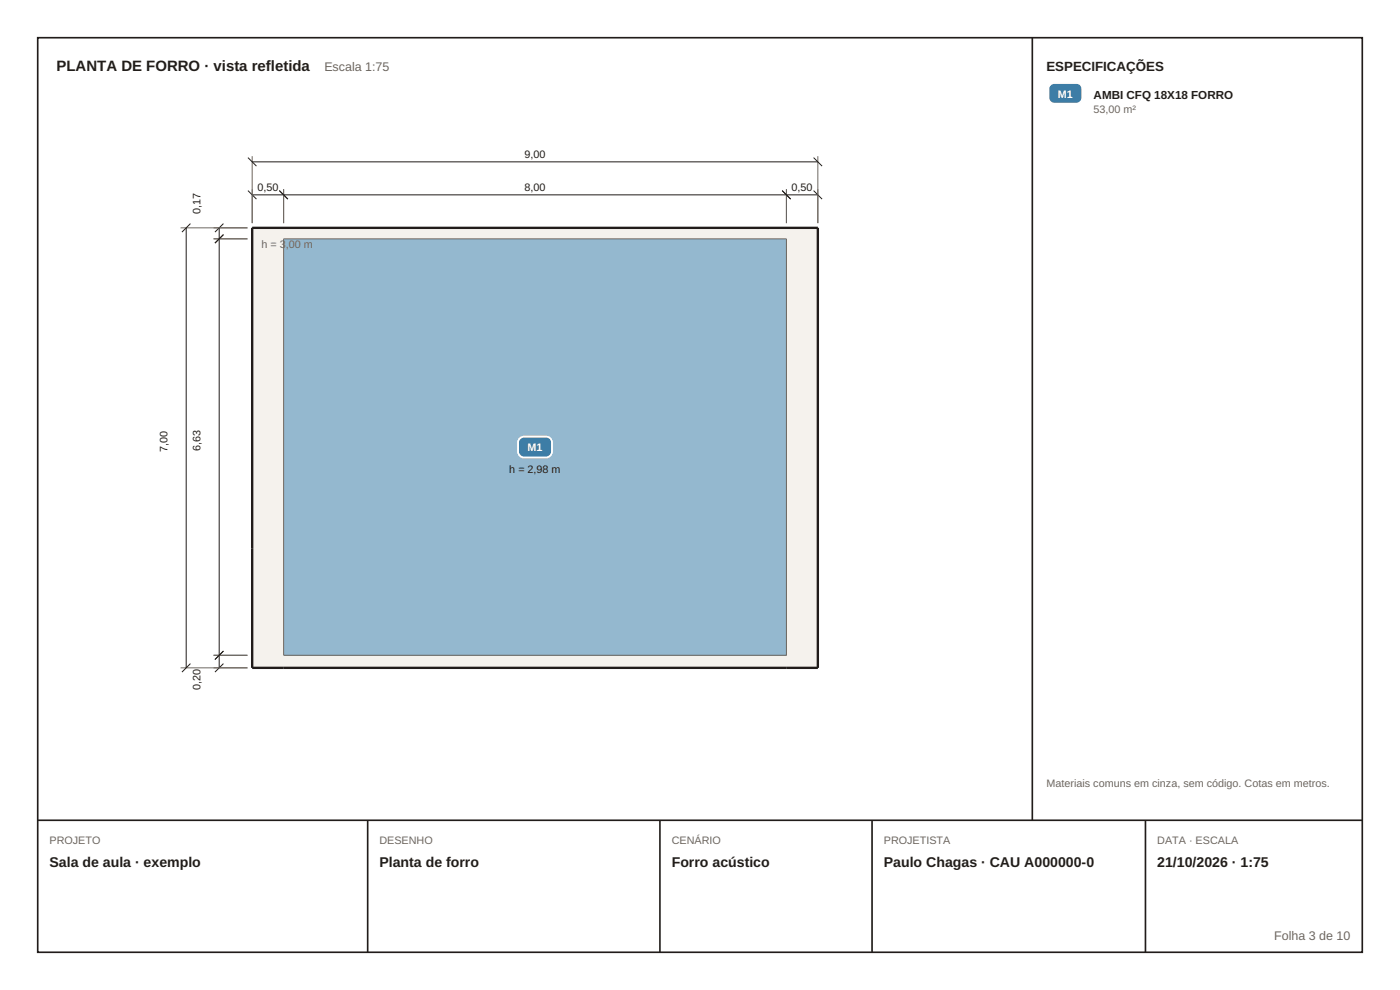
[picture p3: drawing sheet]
<svg xmlns="http://www.w3.org/2000/svg" width="297mm" height="210mm" viewBox="0 0 297 210" stroke-linecap="round" stroke-linejoin="round" font-family="sans-serif">
<defs><g id="words">
<text font-size="3.2" fill="#211d1a" x="12" y="15">PLANTA DE FORRO · vista refletida</text>
<g font-size="3" fill="#211d1a">
<text x="10.5" y="184">Sala de aula · exemplo</text>
<text x="80.5" y="184">Planta de forro</text>
<text x="142.5" y="184">Forro acústico</text>
<text x="187.5" y="184">Paulo Chagas · CAU A000000-0</text>
<text x="245.5" y="184">21/10/2026 · 1:75</text>
</g>
<text font-size="2.8" fill="#211d1a" x="222" y="15">ESPECIFICAÇÕES</text>
<g font-size="2.6" fill="#6e665e">
<text x="68.8" y="15">Escala 1:75</text>
<text x="270.3" y="199.5">Folha 3 de 10</text>
</g>
<text font-size="2.5" fill="#211d1a" x="232" y="21">AMBI CFQ 18X18 FORRO</text>
<g font-size="2.3" fill="#fff">
<text x="224.4" y="20.7">M1</text>
<text x="111.9" y="95.7">M1</text>
</g>
<g font-size="2.3" fill="#6e665e">
<text x="232" y="24">53,00 m²</text>
<text x="55.5" y="52.6">h = 3,00 m</text>
<text x="222" y="167">Materiais comuns em cinza, sem código. Cotas em metros.</text>
<text x="10.5" y="179">PROJETO</text>
<text x="80.5" y="179">DESENHO</text>
<text x="142.5" y="179">CENÁRIO</text>
<text x="187.5" y="179">PROJETISTA</text>
<text x="245.5" y="179">DATA · ESCALA</text>
</g>
<g font-size="2.3" fill="#211d1a">
<text x="111.3" y="33.4">9,00</text>
<text x="54.6" y="40.4">0,50</text>
<text x="111.3" y="40.4">8,00</text>
<text x="167.9" y="40.4">0,50</text>
<text x="42.6" y="45.3" transform="rotate(-90 42.6 45.3)">0,17</text>
<text x="35.6" y="95.8" transform="rotate(-90 35.6 95.8)">7,00</text>
<text x="42.6" y="95.6" transform="rotate(-90 42.6 95.6)">6,63</text>
<text x="108.1" y="100.3">h = 2,98 m</text>
<text x="42.6" y="146.3" transform="rotate(-90 42.6 146.3)">0,20</text>
</g>
</g></defs>
<path d="M8 8h281v194h-281zM219 8v166M8 174h281M78 174v28M140 174v28M185 174v28M243 174v28" fill="none" stroke="#211c1a" stroke-width=".35"/>
<path d="M222.7 18.1l.9-.5h4.8a1.2 1.2 0 0 1 1.2 1.2v2a1.28 1.28 0 0 1-1.2 1.2h-4.8a1.28 1.28 0 0 1-1.2-1.2v-2z" fill="#3d7da6" stroke="#fff" stroke-width=".4"/>
<path d="M53.5 48.3h120v93.4h-120z" fill="#f5f2ed"/>
<path d="M60.2 50.7h106.6v88.3h-106.6z" fill="#94b8cf"/>
<path d="M53.5 33.1v14.2M173.5 33.1v14.2M38.3 48.3h14.2M45.3 50.7h7.2M53.5 48.3h120v93.4h-120zM60.2 50.7h106.6v88.3h-106.6zM60.2 40.1v7.2M166.8 40.1v7.2M45.3 139h7.2M38.3 141.7h14.2" fill="none" stroke="#6e665e" stroke-width=".21"/>
<path d="M53.5 48.3h120v93.4h-120z" fill="none" stroke="#211c1a" stroke-width=".5"/>
<g fill="none" stroke="#211c1a" stroke-width=".21">
<path d="M52.6 33.4l1.8 1.8M53.5 34.3h120M172.6 33.4l1.8 1.8M39.5 48.3v93.4M40.4 47.4l-1.8 1.8M46.5 48.3v93.4M47.4 49.8l-1.8 1.8M47.4 47.4l-1.8 1.8M52.6 40.4l1.8 1.8M53.5 41.3h120M59.3 40.4l1.8 1.8M165.9 40.4l1.8 1.8"/>
<path d="M172.6 40.4l1.8 1.8M47.4 138.1l-1.8 1.8M40.4 140.8l-1.8 1.8M47.4 140.8l-1.8 1.8"/>
</g>
<path d="M110.2 93.1l.9-.5h4.8a1.2 1.2 0 0 1 1.2 1.2v2a1.28 1.28 0 0 1-1.2 1.2h-4.8a1.28 1.28 0 0 1-1.2-1.2v-2z" fill="#3d7da6" stroke="#fff" stroke-width=".4"/>
<use href="#words"/>
</svg>
